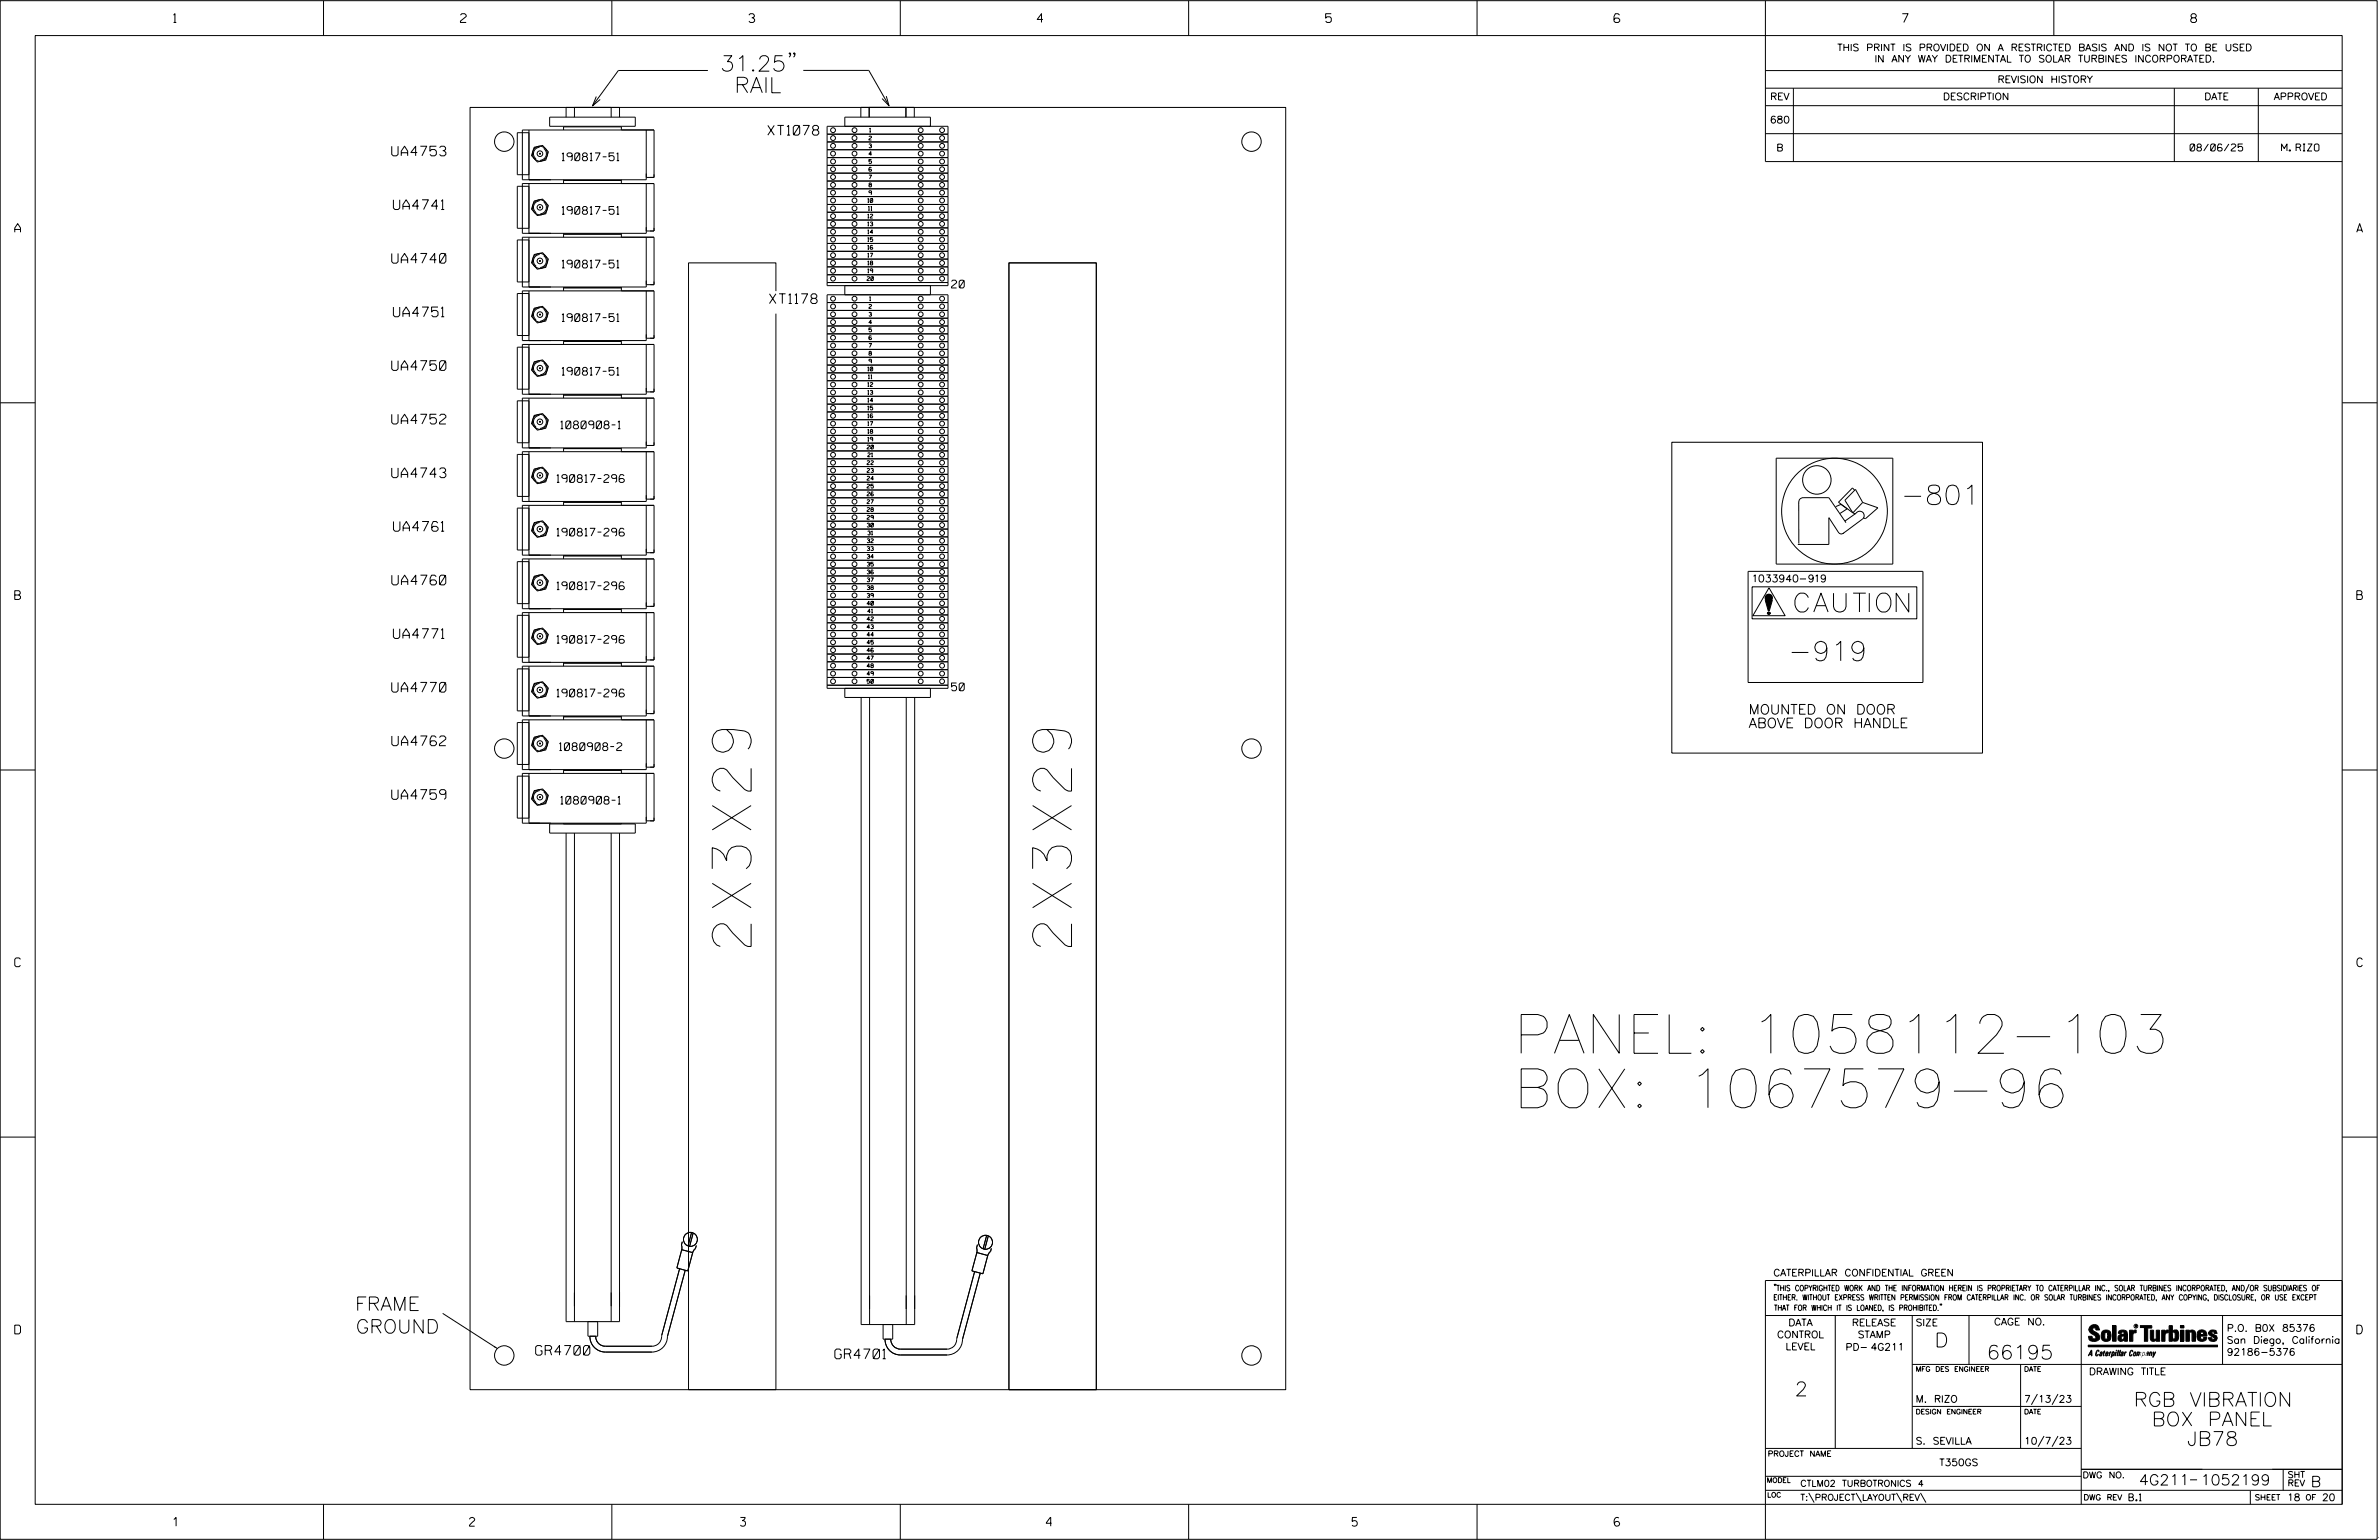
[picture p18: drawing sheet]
<svg xmlns="http://www.w3.org/2000/svg" width="864mm" height="559mm" viewBox="0 0 864 559" stroke-linecap="round" stroke-linejoin="round" font-family="sans-serif">
<defs><g id="words">
<g font-size="14.1">
<text x="272.7" y="343.4" transform="rotate(-90 272.7 343.4)">2X3X29</text>
<text x="389" y="343.4" transform="rotate(-90 389 343.4)">2X3X29</text>
<text x="549.5" y="382.2">PANEL: 1058112-103</text>
<text x="549.5" y="402">BOX: 1067579-96</text>
</g>
<g font-size="7">
<text x="690" y="183.1">-801</text>
<text x="649.1" y="239.8">-919</text>
</g>
<text font-size="6.8" x="651.6" y="222.1">CAUTION</text>
<g font-size="5.6">
<text x="261.4" y="25.8">31.25&quot;</text>
<text x="266.6" y="33.7">RAIL</text>
</g>
<g font-size="5.1">
<text x="702.3" y="488.8">D</text>
<text x="721.2" y="493.2">66195</text>
<text x="651.5" y="506.5">2</text>
<text x="774.6" y="510.3">RGB VIBRATION</text>
<text x="781.1" y="517.4">BOX PANEL</text>
<text x="793.9" y="524.5">JB78</text>
</g>
<g font-size="4.9">
<text x="128.9" y="475.5">FRAME</text>
<text x="129.2" y="483.8">GROUND</text>
</g>
<g font-size="3.8">
<text x="776.5" y="538.9">4G211</text>
<text x="798.8" y="538.9">1052199</text>
<text x="838.8" y="539.5">B</text>
</g>
<g font-size="3.5">
<text x="278.7" y="49">XT1078</text>
<text x="142.2" y="56.6">UA4753</text>
<text x="142.8" y="76">UA4741</text>
<text x="142.2" y="95.5">UA4740</text>
<text x="279.3" y="110.1">XT1178</text>
<text x="142.8" y="114.9">UA4751</text>
<text x="142.2" y="134.4">UA4750</text>
<text x="142.2" y="153.8">UA4752</text>
<text x="142.2" y="173.3">UA4743</text>
<text x="142.8" y="192.8">UA4761</text>
<text x="142.3" y="212.2">UA4760</text>
<text x="142.8" y="231.7">UA4771</text>
<text x="142.2" y="251.1">UA4770</text>
<text x="634.8" y="259.2">MOUNTED ON DOOR</text>
<text x="634.8" y="264.1">ABOVE DOOR HANDLE</text>
<text x="142.3" y="270.6">UA4762</text>
<text x="142.2" y="290">UA4759</text>
<text x="194.5" y="491.8">GR4700</text>
<text x="303.1" y="493">GR4701</text>
</g>
<g font-size="3.2">
<text x="63" y="8.2">1</text>
<text x="167.2" y="8.2">2</text>
<text x="271.8" y="8.2">3</text>
<text x="376.5" y="8.2">4</text>
<text x="481.2" y="8.2">5</text>
<text x="690.6" y="8.2">7</text>
<text x="795.3" y="8.2">8</text>
<text x="5.4" y="84.3">A</text>
<text x="855.5" y="84.3">A</text>
<text x="5.4" y="217.5">B</text>
<text x="855.6" y="217.5">B</text>
<text x="5.4" y="350.8">C</text>
<text x="855.6" y="350.8">C</text>
<text x="5.4" y="484">D</text>
<text x="855.6" y="484">D</text>
<text x="62.8" y="553.8">1</text>
<text x="170.4" y="553.8">2</text>
<text x="268.8" y="553.8">3</text>
<text x="379.8" y="553.8">4</text>
<text x="490.8" y="553.8">5</text>
<text x="585.9" y="553.8">6</text>
</g>
<g font-size="2.8">
<text x="204" y="58.3">190817-51</text>
<text x="204" y="77.8">190817-51</text>
<text x="204" y="97.2">190817-51</text>
<text x="345.4" y="104.5">20</text>
<text x="204" y="116.7">190817-51</text>
<text x="204" y="136.1">190817-51</text>
<text x="203.6" y="155.6">1080908-1</text>
<text x="202.2" y="175">190817-296</text>
<text x="202.2" y="194.5">190817-296</text>
<text x="202.2" y="214">190817-296</text>
<text x="202.2" y="233.4">190817-296</text>
<text x="345.4" y="250.6">50</text>
<text x="202.2" y="252.9">190817-296</text>
<text x="203.1" y="272.3">1080908-2</text>
<text x="203.6" y="291.8">1080908-1</text>
</g>
<text font-size="2.6" x="636.5" y="211.2">1033940-919</text>
<g font-size="2.5">
<text x="666.9" y="18.5">THIS PRINT IS PROVIDED ON A RESTRICTED BASIS AND IS NOT TO BE USED</text>
<text x="680.5" y="22.6">IN ANY WAY DETRIMENTAL TO SOLAR TURBINES INCORPORATED.</text>
<text x="725.1" y="30">REVISION HISTORY</text>
<text x="642.6" y="36.3">REV</text>
<text x="705.3" y="36.3">DESCRIPTION</text>
<text x="800.2" y="36.3">DATE</text>
<text x="825.4" y="36.3">APPROVED</text>
<text x="642.5" y="44.7">680</text>
<text x="644.8" y="54.8">B</text>
<text x="795" y="54.8">08/06/25</text>
<text x="828.2" y="54.8">M. RIZO</text>
<text x="643.8" y="463">CATERPILLAR CONFIDENTIAL GREEN</text>
<text x="645.1" y="485.5">CONTROL</text>
<text x="649.2" y="481.1">DATA</text>
<text x="672.3" y="481.1">RELEASE</text>
<text x="674.4" y="485.5">STAMP</text>
<text x="695.4" y="481.1">SIZE</text>
<text x="723.8" y="480.8">CAGE NO.</text>
<text x="808.4" y="483.1">P.O. B0X 85376</text>
<text x="648.2" y="489.8">LEVEL</text>
<text x="669.9" y="490">PD- 4G211</text>
<text x="808.4" y="487.5">San Diego, California</text>
<text x="808.4" y="491.8">92186-5376</text>
<text x="758.3" y="498.9">DRAWING TITLE</text>
<text x="695.4" y="508.9">M. RIZO</text>
<text x="734.8" y="508.9">7/13/23</text>
<text x="695.4" y="524.1">S. SEVILLA</text>
<text x="734.8" y="524.1">10/7/23</text>
<text x="704" y="531.9">T350GS</text>
<text x="772.8" y="544.6">B.1</text>
<text x="830.2" y="544.6">18</text>
<text x="842.9" y="544.6">20</text>
</g>
<g font-size="2.3">
<text x="653.5" y="539.4">CTLM02 TURBOTRONICS 4</text>
<text x="756" y="536.3">DWG NO.</text>
<text x="830.4" y="539.3">REV</text>
<text x="830.4" y="536.2">SHT</text>
<text x="653.5" y="544.5">T:\PROJECT\LAYOUT\REV\</text>
</g>
<g font-size="2">
<text x="643.8" y="468.4">&quot;THIS COPYRIGHTED WORK AND THE INFORMATION HEREIN IS PROPRIETARY TO CATERPILLAR INC., SOLAR TURBINES INCORPORATED, AND/OR SUBSIDIARIES OF</text>
<text x="643.8" y="471.8">EITHER. WITHOUT EXPRESS WRITTEN PERMISSION FROM CATERPILLAR INC. OR SOLAR TURBINES INCORPORATED, ANY COPYING, DISCLOSURE, OR USE EXCEPT</text>
<text x="644" y="475.6">THAT FOR WHICH IT IS LOANED, IS PROHIBITED.&quot;</text>
<text x="641.7" y="528.5">PROJECT NAME</text>
<text x="756.3" y="544.3">DWG REV</text>
<text x="818.5" y="544.3">SHEET</text>
<text x="836.9" y="544.3">OF</text>
</g>
<g font-size="1.8">
<text x="695.4" y="497.6">MFG DES ENGINEER</text>
<text x="734.8" y="497.6">DATE</text>
<text x="695.4" y="513.1">DESIGN ENGINEER</text>
<text x="734.8" y="513.1">DATE</text>
<text x="641.3" y="538">MODEL</text>
<text x="641.5" y="543.3">LOC</text>
</g>
<g font-size="1.4">
<text x="315.7" y="48">1</text>
<text x="315.4" y="50.8">2</text>
<text x="315.4" y="53.6">3</text>
<text x="315.4" y="56.5">4</text>
<text x="315.4" y="59.3">5</text>
<text x="315.4" y="62.1">6</text>
<text x="315.4" y="65">7</text>
<text x="315.4" y="67.8">8</text>
<text x="315.4" y="70.6">9</text>
<text x="315" y="73.5">10</text>
<text x="315.2" y="76.3">11</text>
<text x="315" y="79.1">12</text>
<text x="315" y="82">13</text>
<text x="315" y="84.8">14</text>
<text x="315" y="87.6">15</text>
<text x="315" y="90.5">16</text>
<text x="315" y="93.3">17</text>
<text x="314.7" y="101.8">20</text>
<text x="315" y="96.1">18</text>
<text x="315" y="99">19</text>
<text x="315.4" y="111.9">2</text>
<text x="315.7" y="109.1">1</text>
<text x="315.4" y="114.7">3</text>
<text x="315.4" y="117.6">4</text>
<text x="315.4" y="120.4">5</text>
<text x="315.4" y="123.2">6</text>
<text x="315.4" y="126.1">7</text>
<text x="315.4" y="128.9">8</text>
<text x="315.4" y="131.7">9</text>
<text x="315" y="134.6">10</text>
<text x="315.2" y="137.4">11</text>
<text x="315" y="140.2">12</text>
<text x="315" y="143.1">13</text>
<text x="315" y="145.9">14</text>
<text x="315" y="148.7">15</text>
<text x="315" y="151.6">16</text>
<text x="315" y="154.4">17</text>
<text x="315" y="157.2">18</text>
<text x="315" y="160.1">19</text>
<text x="314.7" y="162.9">20</text>
<text x="315" y="165.8">21</text>
<text x="314.7" y="168.6">22</text>
<text x="314.7" y="171.4">23</text>
<text x="314.7" y="174.3">24</text>
<text x="314.7" y="177.1">25</text>
<text x="314.7" y="179.9">26</text>
<text x="314.7" y="182.8">27</text>
<text x="314.7" y="185.6">28</text>
<text x="314.7" y="188.4">29</text>
<text x="314.8" y="191.3">30</text>
<text x="314.8" y="196.9">32</text>
<text x="315" y="194.1">31</text>
<text x="314.8" y="199.8">33</text>
<text x="314.8" y="202.6">34</text>
<text x="314.8" y="205.4">35</text>
<text x="314.8" y="208.3">36</text>
<text x="314.8" y="211.1">37</text>
<text x="314.8" y="213.9">38</text>
<text x="314.7" y="219.6">40</text>
<text x="314.8" y="216.8">39</text>
<text x="314.7" y="225.3">42</text>
<text x="315" y="222.4">41</text>
<text x="314.7" y="228.1">43</text>
<text x="314.7" y="230.9">44</text>
<text x="314.7" y="233.8">45</text>
<text x="314.7" y="236.6">46</text>
<text x="314.7" y="239.4">47</text>
<text x="314.7" y="242.3">48</text>
<text x="314.7" y="245.1">49</text>
<text x="314.7" y="247.9">50</text>
</g>
<text font-size=".9" x="775.1" y="481.7">R</text>
</g></defs>
<g fill="none" stroke="#000" stroke-width=".36">
<path d="M.1 .2h862.8v558.4h-862.8zM12.8 12.9h837.4v533h-837.4zM117.4 .2v12.7M222.1 .2v12.7M287 19.4l-.3 .3-.2-.3 .2-.2 .3 .2v.6l-.5 .7M288.6 19.4l-.3 .3-.3-.3 .3-.2a1.03 1.03 0 0 1-.3 1.5M326.8 .2v12.7M431.5 .2v12.7M536.2 .2v12.7M587.9 5.5l-.5-.5h-1l-.5 1v1.7l.5 .4h1l.6-.4v-.6l-.6-.5h-1l-.5 .5M640.9 .2v58.4h209.3M745.6 .2v12.7"/>
<path d="M170.6 39h296.1v465.3h-296.1zM216.5 35l-1.4 3.4 2.8-2.3M257 25.6h-32.5l-9.4 12.8M291.6 25.5h23.8l7.3 12.9M312.5 39h19.4v3.5M312.5 39h19.4M312.5 39v3.5M321.7 34.9l1 3.5-2.5-2.6M328.9 39v3.5v-3.5h-13.4v3.5M640.9 25.6h209.3M640.9 32h209.3M640.9 38.3h209.3"/>
<path d="M651 32v26.6M789.3 32v26.6M819.8 32v26.6M192 48.2h-4.2v15.2h4.2M192 47.2v18M193.9 53.4l3.1-.6 2.1 2.3-1 3-3 .7-2.2-2.4zM195.8 53.1v.3a2.34 2.34 0 0 0-2.1 1.7 2.34 2.34 0 0 0 .9 2.5l-.3 .4M195.9 55.6h.2v.3h-.2zM197.7 53.6l-.3 .3a2.36 2.36 0 0 1 .9 2.5 2.36 2.36 0 0 1-2.1 1.7l.1 .4M199.5 42.5h31.1v3.3h-31.1zM205.5 42.5v-3.5h19.4v3.5M208.5 42.5v-3.5h13.4v3.5"/>
<path d="M225.6 47.2v-1.2h-21v1.2M234.6 47.2v18h-45v-18h47.8v17.2h-2.8M300.2 45.8h43.9v57.8h-43.9zM300.2 48.7h43.9M300.2 51.5h43.9M300.2 54.3h43.9M300.2 57.2h43.9M337.7 45.8v-3.3h-31v3.3M640.9 48.5h209.3M192 67.6h-4.2v15.2h4.2M192 66.6v18.1M193.9 72.9l3.1-.7 2.1 2.4-1 3-3 .6-2.2-2.3z"/>
<path d="M195.8 72.5v.4a2.36 2.36 0 0 0-2.1 1.7 2.36 2.36 0 0 0 .9 2.5l-.3 .3M195.9 75.1h.2v.3h-.2zM197.7 73.1l-.3 .2a2.36 2.36 0 0 1 .9 2.6 2.36 2.36 0 0 1-2.1 1.7l.1 .3M204.6 65.2v1.4M204.6 65.5h21M225.6 65.2v1.4M234.6 66.6v18.1h-45v-18.1h47.8v17.2h-2.8M300.2 60h43.9M300.2 62.8h43.9M300.2 65.7h43.9M300.2 68.5h43.9M300.2 71.3h43.9"/>
<path d="M300.2 74.2h43.9M300.2 77h43.9M300.2 79.8h43.9M192 87.1h-4.2v15.2h4.2M192 86.1v18M193.9 92.4l3.1-.7 2.1 2.3-1 3-3 .7-2.2-2.3zM195.8 92v.4a2.34 2.34 0 0 0-2.1 1.6 2.34 2.34 0 0 0 .9 2.6l-.3 .3M195.9 94.6h.2v.2h-.2zM197.7 92.5l-.3 .3a2.36 2.36 0 0 1 .9 2.5 2.36 2.36 0 0 1-2.1 1.7l.1 .4M204.6 84.7v1.4M204.6 84.9h21M225.6 84.7v1.4"/>
<path d="M234.6 86.1v18h-45v-18h47.8v17.2h-2.8M300.2 82.7h43.9M300.2 85.5h43.9M300.2 88.3h43.9M300.2 91.2h43.9M300.2 94h43.9M300.2 96.8h43.9M300.2 99.7h43.9M366.3 95.4h31.7v408.9h-31.7zM192 106.5h-4.2v15.2h4.2M192 105.6v18M193.9 111.8l3.1-.6 2.1 2.3-1 3-3 .7-2.2-2.4z"/>
<path d="M195.8 111.4v.4a2.36 2.36 0 0 0-2 1.7 2.36 2.36 0 0 0 .8 2.5l-.3 .3M195.9 114h.2v.3h-.2zM197.7 112l-.3 .3a2.36 2.36 0 0 1 .9 2.5 2.36 2.36 0 0 1-2.1 1.7l.1 .4M204.6 104.4h21M204.6 104.1v1.5M225.6 104.1v1.5M234.6 105.6v18h-45v-18h47.8v17.1h-2.8M281.7 105.6v-10.2h-31.8v408.9h31.8v-390.5M300.2 107h43.9v142.8h-43.9zM300.2 109.8h43.9M300.2 112.6h43.9M300.2 115.5h43.9"/>
<path d="M300.2 118.3h43.9M300.2 102.5h43.9M306.7 103.6v3.4M337.7 103.6v3.4M192 126h-4.2v15.2h4.2M192 125v18.1M193.9 131.3l3.1-.7 2.1 2.4-1 2.9-3 .7-2.2-2.3zM195.8 130.9v.4a2.34 2.34 0 0 0-2.1 1.7 2.34 2.34 0 0 0 .9 2.5l-.3 .3M195.9 133.5h.2v.2h-.2zM197.7 131.4l-.3 .3a2.36 2.36 0 0 1 .9 2.6 2.36 2.36 0 0 1-2.1 1.7l.1 .3M204.6 123.6v1.4M204.6 123.9h21"/>
<path d="M225.6 123.6v1.4M234.6 125v18.1h-45v-18.1h47.8v17.2h-2.8M300.2 121.1h43.9M300.2 124h43.9M300.2 126.8h43.9M300.2 129.6h43.9M300.2 132.5h43.9M300.2 135.3h43.9M300.2 138.1h43.9M.1 146.2h12.7M192 145.5h-4.2v15.2h4.2M192 144.5v18"/>
<path d="M193.9 150.7l3.1-.6 2.1 2.3-1 3-3 .7-2.2-2.4zM195.8 150.4v.3a2.36 2.36 0 0 0-2 1.7 2.36 2.36 0 0 0 .8 2.5l-.3 .3M195.9 152.9h.2v.3h-.2zM197.7 150.9l-.3 .3a2.36 2.36 0 0 1 .9 2.5 2.36 2.36 0 0 1-2.1 1.7l.1 .4M204.6 143.1v1.4M204.6 143.3h21M225.6 143.1v1.4M234.6 144.5v18h-45v-18h47.8v17.1h-2.8M300.2 141h43.9M300.2 143.8h43.9M300.2 146.6h43.9M300.2 149.5h43.9"/>
<path d="M300.2 152.3h43.9M300.2 155.1h43.9M300.2 158h43.9M850.2 146.2h12.7M192 164.9h-4.2v15.2h4.2M192 163.9v18.1M193.9 170.2l3.1-.7 2.1 2.4-1 2.9-3 .7-2.2-2.3zM195.8 169.8v.4a2.36 2.36 0 0 0-2.1 1.7 2.36 2.36 0 0 0 .9 2.5l-.3 .3M195.9 172.4h.2v.3h-.2zM197.7 170.4l-.3 .2a2.36 2.36 0 0 1 .9 2.6 2.36 2.36 0 0 1-2.1 1.7l.1 .3M204.6 162.5v1.4M204.6 162.8h21"/>
<path d="M225.6 162.5v1.4M234.6 163.9v18.1h-45v-18.1h47.8v17.2h-2.8M300.2 160.8h43.9M300.2 163.6h43.9M300.2 166.5h43.9M300.2 169.3h43.9M300.2 172.1h43.9M300.2 175h43.9M300.2 177.8h43.9M606.9 160.5h112.8v112.8h-112.8zM644.8 166.3h42.3v38.4h-42.3zM673.2 177.9l-.7-.8-5.1 5.1 5.2 3.9"/>
<path d="M192 184.4h-4.2v15.2h4.2M192 183.4v18M193.9 189.7l3.1-.7 2.1 2.3-1 3-3 .7-2.2-2.4zM195.8 189.3v.3a2.36 2.36 0 0 0-2 1.7 2.36 2.36 0 0 0 .8 2.6l-.3 .2M195.9 191.8h.2v.3h-.2zM197.7 189.8l-.3 .3a2.34 2.34 0 0 1 .9 2.5 2.34 2.34 0 0 1-2.1 1.7l.1 .4M204.6 182v1.4M204.6 182.2h21M225.6 182v1.4M234.6 183.4v18h-45v-18h47.8v17.2h-2.8M300.2 180.6h43.9M300.2 183.5h43.9"/>
<path d="M300.2 186.3h43.9M300.2 189.1h43.9M300.2 192h43.9M300.2 194.8h43.9M300.2 197.6h43.9M653 182.5v14.7M654.6 180.6h9.3l6.2 9.1M654.7 180.6a1.63 1.63 0 0 0-1.7 2M666.4 183.8l1.9-.8 2.2 1.6-2.6 1.7M669.3 193.4a1.26 1.26 0 0 1-2.1-.5l-3.3-5.1v9.8h-11.3M672.6 186.1l.9 .4M676.1 188.4a1.61 1.61 0 0 0 .1-2.5 1.61 1.61 0 0 0-2.4 .3l-4.1 2.9"/>
<path d="M676.1 188.3l-7.1 5.3M676.2 182.3l5.5 2-4.5 3.9M676.2 182.3l-2.6-4.7-3.9 3.9 2.9 4.6M676.2 182.3l-3.6 3.8M676.5 188l.7 .2M192 203.8h-4.2v15.2h4.2M192 202.8v18.1M193.9 209.1l3.1-.7 2.1 2.4-1 2.9-3 .7-2.2-2.3zM195.8 208.7v.4a2.36 2.36 0 0 0-2.1 1.7 2.36 2.36 0 0 0 .9 2.5l-.3 .3M195.9 211.3h.2v.3h-.2zM197.7 209.3l-.3 .2a2.36 2.36 0 0 1 .9 2.6 2.36 2.36 0 0 1-2.1 1.7l.1 .3M204.6 201.4v1.4"/>
<path d="M204.6 201.7h21M225.6 201.4v1.4M234.6 202.8v18.1h-45v-18.1h47.8v17.2h-2.8M300.2 200.5h43.9M300.2 203.3h43.9M300.2 206.1h43.9M300.2 209h43.9M300.2 211.8h43.9M300.2 214.6h43.9M300.2 217.5h43.9M634.6 207.3h63.4v40.3h-63.4zM636 212.9h59.8v11.6h-59.8z"/>
<path d="M640.8 217.7l1.1 4h.4l1.1-4M642.2 213.3l5.8 10.1h-11.7zM643.1 217.2l-1.9 1.2M192 223.3h-4.2v15.2h4.2M192 222.3v18M193.9 228.6l3.1-.7 2.1 2.3-1 3-3 .7-2.2-2.3zM195.8 228.2v.3a2.36 2.36 0 0 0-2 1.7 2.36 2.36 0 0 0 .8 2.6l-.3 .2M195.9 230.7h.2v.3h-.2zM197.7 228.7l-.3 .3a2.34 2.34 0 0 1 .9 2.5 2.34 2.34 0 0 1-2.1 1.7l.1 .4M204.6 220.9v1.4M204.6 221.2h21M225.6 220.9v1.4"/>
<path d="M234.6 222.3v18h-45v-18h47.8v17.2h-2.8M300.2 220.3h43.9M300.2 223.1h43.9M300.2 226h43.9M300.2 228.8h43.9M300.2 231.6h43.9M300.2 234.5h43.9M300.2 237.3h43.9M641.6 222.4v.1M641.7 222.3l.1 .2M641.7 222.6l.2 .1M641.8 222.3l.1 .1"/>
<path d="M641.8 222.2h.1M641.8 222.4l.3 .4M641.9 222.2l-.3 .3 .1 .1M641.9 222.2l.2 .1M642 222.3l.1 .2M642 222.5l.2 .1M642.1 222.7l.1 .1M642.2 222.4l.1 .1M642.2 222.8v.1M642.2 222.1l-.6 .6M642.2 222.3l-.1-.1-.5 .4M642.2 222.6l.2 .1"/>
<path d="M642.3 222.3l.1 .1M642.3 222.2l-.6 .6M642.3 222.4l.2 .2M642.4 222.2h.1M642.4 222.2l-.6 .6M642.4 222.6l.1 .1M642.4 222.3l-.6 .4M642.5 222.3l.1 .2M642.5 222.3l-.6 .6M642.5 222.5l.1 .1M642.6 222.4l-.6 .4M642.6 222.6l-.3 .1"/>
<path d="M642.6 222.5l-.4 .4M192 242.7h-4.2v15.3h4.2M192 241.7v18.1M193.9 248l3.1-.6 2.1 2.3-1 3-3 .6-2.2-2.3zM195.8 247.6v.4a2.36 2.36 0 0 0-2.1 1.7 2.36 2.36 0 0 0 .9 2.5l-.3 .3M195.9 250.2h.2v.3h-.2zM197.7 248.2l-.3 .3a2.36 2.36 0 0 1 .9 2.5 2.36 2.36 0 0 1-2.1 1.7l.1 .3M204.6 240.3v1.4M204.6 259.8v1.4M204.6 240.6h21M225.6 240.3v1.4M225.6 259.8v1.4"/>
<path d="M234.6 241.7v18.1h-45v-18.1h47.8v17.2h-2.8M300.2 248.6h43.9M300.2 245.8h43.9M300.2 240.1h43.9M300.2 243h43.9M312.6 253.1v227.5h19.4v-227.5M315.7 253.1v227.5M329 253.1v227.5M337.7 249.8v3.3h-31v-3.3M.1 279.4h12.7M192 262.2h-4.2v15.2h4.2M192 261.2v18.1"/>
<path d="M193.9 267.5l3.1-.7 2.1 2.3-1 3-3 .7-2.2-2.3zM195.8 267.1v.3a2.36 2.36 0 0 0-2 1.7 2.36 2.36 0 0 0 .8 2.6l-.3 .3M195.9 269.7h.2v.2h-.2zM197.7 267.6l-.3 .3a2.34 2.34 0 0 1 .9 2.5 2.34 2.34 0 0 1-2.1 1.7l.1 .4M204.6 279.3v1.3M204.6 279.5h21M204.6 260.1h21M225.6 279.3v1.3M234.6 261.2v18.1h-45v-18.1h47.8v17.2h-2.8M850.2 279.4h12.7M192 281.6h-4.2v15.3h4.2M192 280.6v18.1"/>
<path d="M193.9 286.9l3.1-.6 2.1 2.3-1 3-3 .6-2.2-2.3zM195.8 286.6v.3a2.36 2.36 0 0 0-2.1 1.7 2.36 2.36 0 0 0 .9 2.5l-.3 .3M195.9 289.1h.2v.3h-.2zM197.7 287.1l-.3 .3a2.36 2.36 0 0 1 .9 2.5 2.36 2.36 0 0 1-2.1 1.7l.1 .4M199.5 299h31.1v3.3h-31.1zM204.6 298.7v.3M225.6 298.7v.3M234.6 280.6v18.1h-45v-18.1h47.8v17.3h-2.8M205.5 302.3v177.3h19.4v-177.3M208.5 302.3v177.3M221.9 302.3v177.3M.1 412.6h12.7"/>
<path d="M850.2 412.6h12.7M247.5 453.5l4 1-1.8 6.7-4-1.1zM247.7 450.6l-.3 1.2v1.9M251 447.3l-1.2 4.8M251.6 447.4l-1.3 4.9M252.8 451.9l-.4 1.2-.5 .5-.5 1.2M354.6 454.5l4 1.1-1.8 6.6-4-1zM354.8 451.6l-.3 1.2v2M358.2 448.3l-1.3 4.8M358.8 448.5l-1.3 4.8M359.9 453l-.3 1.1-.6 .6-.5 1.1M160.7 476.6l19.9 12.7"/>
<path d="M213.4 479.6v5.3h3.6v-5.3M246.7 460.4l-6.5 24a3.7 3.7 0 0 1-3.6 4.1h-16.8a3.5 3.5 0 0 1-3.5-3.6M248.7 460.9l-6.4 24.1a5.7 5.7 0 0 1-5.7 5.6h-16.8a5.7 5.7 0 0 1-5.7-5.7M353.8 461.4l-6.4 24.1a3.7 3.7 0 0 1-3.6 4h-16.9a3.6 3.6 0 0 1-3.5-3.6M355.8 462l-6.4 24a5.6 5.6 0 0 1-5.6 5.7h-16.9a5.6 5.6 0 0 1-5.6-5.8M640.9 477.3h209.3M644.2 466.1l-.1 .4M644.7 466.1l-.2 .4M666.2 477.3v48.3M694.2 477.3v48.3M704.4 473.3l-.1 .4M704.8 473.3l-.1 .4"/>
<path d="M714.8 477.3v17.8M755.5 477.3v68.6M806.8 477.3v17.8M816.5 466l-1.4 3.1M850.2 464.6h-209.3v94M850.2 464.8v81.1M320.6 480.6v5.3h3.5v-5.3M694.2 495.1h156M733.5 495.1v30.5M758.6 481.4a2.02 2.02 0 0 1 3.1-.1l.5 1.3h-1.3l-.2-.6-.4-.2-.6 .1-.1 .4 .4 .7a2.46 2.46 0 0 1 2.2 2.9 2.83 2.83 0 0 1-3.8 .3l-.3-1.3h1.3l.2 .7 .6 .3 .5-.2 .2-.5-.4-.6-1.9-1.2-.4-.9zM759.2 491.3h-.7l.7-1.2v1.9h.2l-.1-2.1-1.3 2.1 .5-.5h.7M761.3 490l.3-.2 .4 .3-.1 .3-.3-.4-.4 .3-.3 1.6h.4l.4-.5-.3 .6-.4 .1-.3-.4z"/>
<path d="M762.6 490.6l.5-.1-.1 1.4h-.9a.74 .74 0 0 1 .9-.8l-.3 .7-.5 .1 .2-.5 .6-.2v-.5l-.7 .2zM763 483.2a2.17 2.17 0 0 1 3.1 0l.3 1.4-.3 1.5a2.17 2.17 0 0 1-3.1 0l-.3-1.5zM763.6 490.5l.4-.4 .2 .6h-.3l-.3 .9 .2 .4-.3-.1zM764.1 483.7l.5-.4 .4 .3v2.2l-.4 .2-.5-.2zM764.6 491.1l.6 .2v-.7l-.4-.1-.4 .6-.1 .8h.6M764.6 491.1l-.1 .8h.4M764.6 482.6v.8M764.8 490.7l.4 .1v.3h-.6zM765 491.5l-.1 .4zM766 490.5l-.5 1.5zM766 490.8l.4-.3-.4 .4M766.9 481h1.3v5.7h-1.3z"/>
<path d="M767 490.8l.5 .1-.3 .8-.4 .2zM767.3 490.5h-.5l-.5 2M767.3 490.5a.8 .8 0 0 1 .2 1 .8 .8 0 0 1-.9 .4l-.1 .6M767.3 490.5l-.1 .2M768.1 490.5l-.4 1.5zM768.2 489.9h.3l-.1 .2h-.2zM769 489.9l-.5 2.1zM769.7 489.9l-.6 2.1zM770.1 491.4l.5-.3-.5 .8zM770.4 491.9h.1M770.6 491.1l.1-.4-.7 .2 .1-.3 .6-.1 .2 .3-.5 1.1M770.6 491.1a.74 .74 0 0 0-.8 .8h.6"/>
<path d="M771 484.8h-.7l-.3 .6 .4 .7 .5-.3 .1-2.4h-.8l-.1 .4h-1.2a1.71 1.71 0 0 1 1.8-1.3 1.71 1.71 0 0 1 1.6 1.4v2.8h-1.1l-.1-.6M771 484.2l-1.5 .1a1.41 1.41 0 0 0 0 2.4l.5 .1 1.1-.7M771.2 486.1h-.1M771.4 490.5l.1 .3 .4-.3-.9 1.5zM771.5 490.8h.1M773 482.7h1.2v.5l.5-.5 .7-.1v1h-.6l-.5 .4-.1 2.7h-1.2zM773.3 490.3l.6-.4 .4 .2-.1 .4-.3-.4a1.28 1.28 0 0 0-.5 1.8l.6-.4-.1 .4-.8 .1zM774.7 490.8l.5-.3a.88 .88 0 0 1 .2 .9 .88 .88 0 0 1-.7 .7l-.2-.2zM774.8 490.9h.5l-.3 1h-.3l-.2-.2zM775.2 490.5l-.1 .2M776.8 481h4.3v.9h-1.5v4.8h-1.3M776.8 490.6l-.8 .2v-.3l-.4 1.5 .8-1.3v1.3l.3-1.2"/>
<path d="M779.3 491.1h.4M779.6 490.5h.3l-.3 1.4M779.6 490.7h.2l-.1 .4M779.7 491.1l-.1 .4M779.7 491.1l-.4 .2M780.1 492l.4-1.5 .1 .3 .3-.3 .3 .2-.3 1.3v-1.3l-.7 1.3M780.6 482.7h1.2v2.7l.1 .4 .4 .3 .4-.7v-2.7h1.2l.1 4h-1.3v-.5l-1.1 .6-.7-.3-.3-.7zM781.6 492.5l1-2-.8 1.3-.2-1.3-.2 2M784.7 482.7h1.2v.5l.5-.5 .7-.1v1h-.5l-.6 .4-.1 2.7h-1.2zM787.4 481h1.2v2a1.4 1.4 0 0 1 2.2 .2l.1 1.4-.4 1.9-1.5 .1-.4-.5v-1l.5 .9 .5-.3v-2.1l-.5-.4-.5 .7v2.8h-1.2zM791.5 482.7h1.3v4h-1.3zM791.5 481h1.3v.9h-1.3z"/>
<path d="M793.5 482.7h1.3v.4l.7-.5 1.1 .2 .4 .6v3.3h-1.3l-.2-3.4-.7 .2v3.2h-1.3zM794.8 483.1h.1M797.7 483.2a1.92 1.92 0 0 1 2.4-.5 1.92 1.92 0 0 1 1 2.1h-2.3v.8l.6 .5 .5-.3v-.5h1.2a1.83 1.83 0 0 1-2.1 1.4 1.83 1.83 0 0 1-1.5-2.1zM798.8 484.2v.6M799.1 483.4h.6l.2 .8h-1.1zM804.6 482.9a1.84 1.84 0 0 0-2.9 .8 3.3 3.3 0 0 0 2.2 1.9l-.5 .5-.4-.3-.1-.4h-1.2l.1 .6a1.92 1.92 0 0 0 2.9 .4M804.9 483.8h-1.2l-.2-.6-.5 .1-.1 .3 .1 .3 1.8 .9M805.1 488.1h-47.1v.6h47.1M694.2 510.3h61.3M739.6 505.8l-2.2 3.9M747.1 505.8l-2.2 3.9M640.9 525.6h114.6"/>
<path d="M640.9 535.7h114.6M742 521.1l-2.2 3.8M747.1 521.1l-2.2 3.8M755.5 533.2h94.7M795 537h2.6M828.8 533.2v7.6M117.4 545.9v12.7M222.1 545.9v12.7M326.8 545.9v12.7M431.5 545.9v12.7M536.2 545.9v12.7M640.9 540.8h209.3"/>
<path d="M656.6 541.7l2 3.5M673.8 541.7l1.9 3.5M688.4 541.7l2 3.5M697.2 541.7l1.9 3.5M816.9 541v4.9M863.5 557.9h.1"/>
<circle cx="183" cy="51.4" r="3.5"/>
<circle cx="196" cy="55.8" r="2.72"/>
<circle cx="196" cy="55.8" r="1.02"/>
<circle cx="302.4" cy="52.9" r=".88"/>
<circle cx="302.4" cy="47.2" r=".88"/>
<circle cx="302.4" cy="55.7" r=".88"/>
<circle cx="302.4" cy="50.1" r=".88"/>
<circle cx="302.4" cy="58.6" r=".88"/>
<circle cx="310.2" cy="52.9" r=".88"/>
<circle cx="310.2" cy="55.7" r=".88"/>
<circle cx="310.2" cy="47.2" r=".88"/>
<circle cx="310.2" cy="50.1" r=".88"/>
<circle cx="310.2" cy="58.6" r=".88"/>
<circle cx="334.2" cy="52.9" r=".88"/>
<circle cx="334.2" cy="55.7" r=".88"/>
<circle cx="334.2" cy="47.2" r=".88"/>
<circle cx="334.2" cy="50.1" r=".88"/>
<circle cx="334.2" cy="58.6" r=".88"/>
<circle cx="342" cy="52.9" r=".88"/>
<circle cx="342" cy="47.2" r=".88"/>
<circle cx="342" cy="55.7" r=".88"/>
<circle cx="342" cy="58.6" r=".88"/>
<circle cx="342" cy="50.1" r=".88"/>
<circle cx="454.3" cy="51.4" r="3.5"/>
<circle cx="196" cy="75.2" r="2.72"/>
<circle cx="196" cy="75.2" r="1.02"/>
<circle cx="302.4" cy="78.4" r=".88"/>
<circle cx="302.4" cy="61.4" r=".88"/>
<circle cx="302.4" cy="69.9" r=".88"/>
<circle cx="302.4" cy="64.2" r=".88"/>
<circle cx="302.4" cy="72.7" r=".88"/>
<circle cx="302.4" cy="67.1" r=".88"/>
<circle cx="302.4" cy="75.6" r=".88"/>
<circle cx="310.2" cy="78.4" r=".88"/>
<circle cx="310.2" cy="69.9" r=".88"/>
<circle cx="310.2" cy="61.4" r=".88"/>
<circle cx="310.2" cy="72.7" r=".88"/>
<circle cx="310.2" cy="64.2" r=".88"/>
<circle cx="310.2" cy="75.6" r=".88"/>
<circle cx="310.2" cy="67.1" r=".88"/>
<circle cx="334.2" cy="61.4" r=".88"/>
<circle cx="334.2" cy="78.4" r=".88"/>
<circle cx="334.2" cy="69.9" r=".88"/>
<circle cx="334.2" cy="72.7" r=".88"/>
<circle cx="334.2" cy="64.2" r=".88"/>
<circle cx="334.2" cy="67.1" r=".88"/>
<circle cx="334.2" cy="75.6" r=".88"/>
<circle cx="342" cy="78.4" r=".88"/>
<circle cx="342" cy="69.9" r=".88"/>
<circle cx="342" cy="61.4" r=".88"/>
<circle cx="342" cy="72.7" r=".88"/>
<circle cx="342" cy="64.2" r=".88"/>
<circle cx="342" cy="67.1" r=".88"/>
<circle cx="342" cy="75.6" r=".88"/>
<circle cx="196" cy="94.7" r="2.72"/>
<circle cx="196" cy="94.7" r="1.02"/>
<circle cx="302.4" cy="86.9" r=".88"/>
<circle cx="302.4" cy="95.4" r=".88"/>
<circle cx="302.4" cy="98.3" r=".88"/>
<circle cx="302.4" cy="89.8" r=".88"/>
<circle cx="302.4" cy="81.2" r=".88"/>
<circle cx="302.4" cy="92.6" r=".88"/>
<circle cx="302.4" cy="84.1" r=".88"/>
<circle cx="310.2" cy="86.9" r=".88"/>
<circle cx="310.2" cy="95.4" r=".88"/>
<circle cx="310.2" cy="81.2" r=".88"/>
<circle cx="310.2" cy="98.3" r=".88"/>
<circle cx="310.2" cy="89.8" r=".88"/>
<circle cx="310.2" cy="84.1" r=".88"/>
<circle cx="310.2" cy="92.6" r=".88"/>
<circle cx="334.2" cy="86.9" r=".88"/>
<circle cx="334.2" cy="95.4" r=".88"/>
<circle cx="334.2" cy="89.8" r=".88"/>
<circle cx="334.2" cy="81.2" r=".88"/>
<circle cx="334.2" cy="98.3" r=".88"/>
<circle cx="334.2" cy="84.1" r=".88"/>
<circle cx="334.2" cy="92.6" r=".88"/>
<circle cx="342" cy="86.9" r=".88"/>
<circle cx="342" cy="95.4" r=".88"/>
<circle cx="342" cy="89.8" r=".88"/>
<circle cx="342" cy="98.3" r=".88"/>
<circle cx="342" cy="81.2" r=".88"/>
<circle cx="342" cy="84.1" r=".88"/>
<circle cx="342" cy="92.6" r=".88"/>
<circle cx="196" cy="114.2" r="2.72"/>
<circle cx="196" cy="114.2" r="1.02"/>
<circle cx="302.4" cy="108.4" r=".88"/>
<circle cx="302.4" cy="119.7" r=".88"/>
<circle cx="302.4" cy="111.2" r=".88"/>
<circle cx="302.4" cy="116.9" r=".88"/>
<circle cx="302.4" cy="101.1" r=".88"/>
<circle cx="302.4" cy="114" r=".88"/>
<circle cx="310.2" cy="116.9" r=".88"/>
<circle cx="310.2" cy="111.2" r=".88"/>
<circle cx="310.2" cy="119.7" r=".88"/>
<circle cx="310.2" cy="108.4" r=".88"/>
<circle cx="310.2" cy="101.1" r=".88"/>
<circle cx="310.2" cy="114" r=".88"/>
<circle cx="334.2" cy="108.4" r=".88"/>
<circle cx="334.2" cy="119.7" r=".88"/>
<circle cx="334.2" cy="111.2" r=".88"/>
<circle cx="334.2" cy="116.9" r=".88"/>
<circle cx="334.2" cy="101.1" r=".88"/>
<circle cx="334.2" cy="114" r=".88"/>
<circle cx="342" cy="111.2" r=".88"/>
<circle cx="342" cy="119.7" r=".88"/>
<circle cx="342" cy="108.4" r=".88"/>
<circle cx="342" cy="116.9" r=".88"/>
<circle cx="342" cy="101.1" r=".88"/>
<circle cx="342" cy="114" r=".88"/>
<circle cx="196" cy="133.6" r="2.72"/>
<circle cx="196" cy="133.6" r="1.02"/>
<circle cx="302.4" cy="136.7" r=".88"/>
<circle cx="302.4" cy="125.4" r=".88"/>
<circle cx="302.4" cy="128.2" r=".88"/>
<circle cx="302.4" cy="133.9" r=".88"/>
<circle cx="302.4" cy="131" r=".88"/>
<circle cx="302.4" cy="122.5" r=".88"/>
<circle cx="302.4" cy="139.5" r=".88"/>
<circle cx="310.2" cy="136.7" r=".88"/>
<circle cx="310.2" cy="133.9" r=".88"/>
<circle cx="310.2" cy="125.4" r=".88"/>
<circle cx="310.2" cy="128.2" r=".88"/>
<circle cx="310.2" cy="122.5" r=".88"/>
<circle cx="310.2" cy="139.5" r=".88"/>
<circle cx="310.2" cy="131" r=".88"/>
<circle cx="334.2" cy="136.7" r=".88"/>
<circle cx="334.2" cy="125.4" r=".88"/>
<circle cx="334.2" cy="128.2" r=".88"/>
<circle cx="334.2" cy="133.9" r=".88"/>
<circle cx="334.2" cy="131" r=".88"/>
<circle cx="334.2" cy="139.5" r=".88"/>
<circle cx="334.2" cy="122.5" r=".88"/>
<circle cx="342" cy="133.9" r=".88"/>
<circle cx="342" cy="125.4" r=".88"/>
<circle cx="342" cy="128.2" r=".88"/>
<circle cx="342" cy="136.7" r=".88"/>
<circle cx="342" cy="122.5" r=".88"/>
<circle cx="342" cy="139.5" r=".88"/>
<circle cx="342" cy="131" r=".88"/>
<circle cx="196" cy="153.1" r="2.72"/>
<circle cx="196" cy="153.1" r="1.02"/>
<circle cx="302.4" cy="159.4" r=".88"/>
<circle cx="302.4" cy="145.2" r=".88"/>
<circle cx="302.4" cy="153.7" r=".88"/>
<circle cx="302.4" cy="150.9" r=".88"/>
<circle cx="302.4" cy="142.4" r=".88"/>
<circle cx="302.4" cy="156.5" r=".88"/>
<circle cx="302.4" cy="148" r=".88"/>
<circle cx="310.2" cy="159.4" r=".88"/>
<circle cx="310.2" cy="145.2" r=".88"/>
<circle cx="310.2" cy="153.7" r=".88"/>
<circle cx="310.2" cy="142.4" r=".88"/>
<circle cx="310.2" cy="150.9" r=".88"/>
<circle cx="310.2" cy="156.5" r=".88"/>
<circle cx="310.2" cy="148" r=".88"/>
<circle cx="334.2" cy="153.7" r=".88"/>
<circle cx="334.2" cy="159.4" r=".88"/>
<circle cx="334.2" cy="142.4" r=".88"/>
<circle cx="334.2" cy="150.9" r=".88"/>
<circle cx="334.2" cy="145.2" r=".88"/>
<circle cx="334.2" cy="148" r=".88"/>
<circle cx="334.2" cy="156.5" r=".88"/>
<circle cx="342" cy="153.7" r=".88"/>
<circle cx="342" cy="145.2" r=".88"/>
<circle cx="342" cy="159.4" r=".88"/>
<circle cx="342" cy="142.4" r=".88"/>
<circle cx="342" cy="150.9" r=".88"/>
<circle cx="342" cy="156.5" r=".88"/>
<circle cx="342" cy="148" r=".88"/>
<circle cx="196" cy="172.5" r="2.72"/>
<circle cx="196" cy="172.5" r="1.02"/>
<circle cx="302.4" cy="170.7" r=".88"/>
<circle cx="302.4" cy="179.2" r=".88"/>
<circle cx="302.4" cy="162.2" r=".88"/>
<circle cx="302.4" cy="167.9" r=".88"/>
<circle cx="302.4" cy="176.4" r=".88"/>
<circle cx="302.4" cy="173.5" r=".88"/>
<circle cx="302.4" cy="165" r=".88"/>
<circle cx="310.2" cy="167.9" r=".88"/>
<circle cx="310.2" cy="162.2" r=".88"/>
<circle cx="310.2" cy="170.7" r=".88"/>
<circle cx="310.2" cy="176.4" r=".88"/>
<circle cx="310.2" cy="179.2" r=".88"/>
<circle cx="310.2" cy="173.5" r=".88"/>
<circle cx="310.2" cy="165" r=".88"/>
<circle cx="334.2" cy="179.2" r=".88"/>
<circle cx="334.2" cy="162.2" r=".88"/>
<circle cx="334.2" cy="167.9" r=".88"/>
<circle cx="334.2" cy="176.4" r=".88"/>
<circle cx="334.2" cy="170.7" r=".88"/>
<circle cx="334.2" cy="165" r=".88"/>
<circle cx="334.2" cy="173.5" r=".88"/>
<circle cx="342" cy="170.7" r=".88"/>
<circle cx="342" cy="167.9" r=".88"/>
<circle cx="342" cy="176.4" r=".88"/>
<circle cx="342" cy="179.2" r=".88"/>
<circle cx="342" cy="162.2" r=".88"/>
<circle cx="342" cy="165" r=".88"/>
<circle cx="342" cy="173.5" r=".88"/>
<circle cx="659.5" cy="174.1" r="5.2"/>
<circle cx="196" cy="192" r="2.72"/>
<circle cx="196" cy="192" r="1.02"/>
<circle cx="302.4" cy="187.7" r=".88"/>
<circle cx="302.4" cy="184.9" r=".88"/>
<circle cx="302.4" cy="193.4" r=".88"/>
<circle cx="302.4" cy="196.2" r=".88"/>
<circle cx="302.4" cy="199" r=".88"/>
<circle cx="302.4" cy="190.5" r=".88"/>
<circle cx="302.4" cy="182" r=".88"/>
<circle cx="310.2" cy="193.4" r=".88"/>
<circle cx="310.2" cy="187.7" r=".88"/>
<circle cx="310.2" cy="184.9" r=".88"/>
<circle cx="310.2" cy="196.2" r=".88"/>
<circle cx="310.2" cy="182" r=".88"/>
<circle cx="310.2" cy="199" r=".88"/>
<circle cx="310.2" cy="190.5" r=".88"/>
<circle cx="334.2" cy="193.4" r=".88"/>
<circle cx="334.2" cy="196.2" r=".88"/>
<circle cx="334.2" cy="187.7" r=".88"/>
<circle cx="334.2" cy="184.9" r=".88"/>
<circle cx="334.2" cy="199" r=".88"/>
<circle cx="334.2" cy="182" r=".88"/>
<circle cx="334.2" cy="190.5" r=".88"/>
<circle cx="342" cy="187.7" r=".88"/>
<circle cx="342" cy="193.4" r=".88"/>
<circle cx="342" cy="196.2" r=".88"/>
<circle cx="342" cy="184.9" r=".88"/>
<circle cx="342" cy="199" r=".88"/>
<circle cx="342" cy="190.5" r=".88"/>
<circle cx="342" cy="182" r=".88"/>
<circle cx="665.9" cy="185.5" r="19.2"/>
<circle cx="196" cy="211.4" r="2.72"/>
<circle cx="196" cy="211.4" r="1.02"/>
<circle cx="302.4" cy="210.4" r=".88"/>
<circle cx="302.4" cy="204.7" r=".88"/>
<circle cx="302.4" cy="213.2" r=".88"/>
<circle cx="302.4" cy="201.9" r=".88"/>
<circle cx="302.4" cy="218.9" r=".88"/>
<circle cx="302.4" cy="216" r=".88"/>
<circle cx="302.4" cy="207.5" r=".88"/>
<circle cx="310.2" cy="210.4" r=".88"/>
<circle cx="310.2" cy="218.9" r=".88"/>
<circle cx="310.2" cy="201.9" r=".88"/>
<circle cx="310.2" cy="204.7" r=".88"/>
<circle cx="310.2" cy="213.2" r=".88"/>
<circle cx="310.2" cy="207.5" r=".88"/>
<circle cx="310.2" cy="216" r=".88"/>
<circle cx="334.2" cy="218.9" r=".88"/>
<circle cx="334.2" cy="210.4" r=".88"/>
<circle cx="334.2" cy="201.9" r=".88"/>
<circle cx="334.2" cy="213.2" r=".88"/>
<circle cx="334.2" cy="204.7" r=".88"/>
<circle cx="334.2" cy="207.5" r=".88"/>
<circle cx="334.2" cy="216" r=".88"/>
<circle cx="342" cy="210.4" r=".88"/>
<circle cx="342" cy="201.9" r=".88"/>
<circle cx="342" cy="218.9" r=".88"/>
<circle cx="342" cy="213.2" r=".88"/>
<circle cx="342" cy="204.7" r=".88"/>
<circle cx="342" cy="216" r=".88"/>
<circle cx="342" cy="207.5" r=".88"/>
<circle cx="196" cy="230.9" r="2.72"/>
<circle cx="196" cy="230.9" r="1.02"/>
<circle cx="302.4" cy="230.2" r=".88"/>
<circle cx="302.4" cy="221.7" r=".88"/>
<circle cx="302.4" cy="227.4" r=".88"/>
<circle cx="302.4" cy="238.7" r=".88"/>
<circle cx="302.4" cy="233" r=".88"/>
<circle cx="302.4" cy="224.5" r=".88"/>
<circle cx="302.4" cy="235.9" r=".88"/>
<circle cx="310.2" cy="238.7" r=".88"/>
<circle cx="310.2" cy="227.4" r=".88"/>
<circle cx="310.2" cy="221.7" r=".88"/>
<circle cx="310.2" cy="230.2" r=".88"/>
<circle cx="310.2" cy="233" r=".88"/>
<circle cx="310.2" cy="224.5" r=".88"/>
<circle cx="310.2" cy="235.9" r=".88"/>
<circle cx="334.2" cy="238.7" r=".88"/>
<circle cx="334.2" cy="221.7" r=".88"/>
<circle cx="334.2" cy="227.4" r=".88"/>
<circle cx="334.2" cy="230.2" r=".88"/>
<circle cx="334.2" cy="224.5" r=".88"/>
<circle cx="334.2" cy="233" r=".88"/>
<circle cx="334.2" cy="235.9" r=".88"/>
<circle cx="342" cy="227.4" r=".88"/>
<circle cx="342" cy="230.2" r=".88"/>
<circle cx="342" cy="238.7" r=".88"/>
<circle cx="342" cy="221.7" r=".88"/>
<circle cx="342" cy="233" r=".88"/>
<circle cx="342" cy="224.5" r=".88"/>
<circle cx="342" cy="235.9" r=".88"/>
<circle cx="642.2" cy="222.5" r=".46"/>
<circle cx="196" cy="250.3" r="2.72"/>
<circle cx="196" cy="250.3" r="1.02"/>
<circle cx="302.4" cy="247.2" r=".88"/>
<circle cx="302.4" cy="241.6" r=".88"/>
<circle cx="302.4" cy="244.4" r=".88"/>
<circle cx="310.2" cy="247.2" r=".88"/>
<circle cx="310.2" cy="241.6" r=".88"/>
<circle cx="310.2" cy="244.4" r=".88"/>
<circle cx="334.2" cy="247.2" r=".88"/>
<circle cx="334.2" cy="241.6" r=".88"/>
<circle cx="334.2" cy="244.4" r=".88"/>
<circle cx="342" cy="247.2" r=".88"/>
<circle cx="342" cy="241.6" r=".88"/>
<circle cx="342" cy="244.4" r=".88"/>
<circle cx="183" cy="271.6" r="3.5"/>
<circle cx="196" cy="269.8" r="2.72"/>
<circle cx="196" cy="269.8" r="1.02"/>
<circle cx="454.3" cy="271.6" r="3.5"/>
<circle cx="196" cy="289.3" r="2.72"/>
<circle cx="196" cy="289.3" r="1.02"/>
<circle cx="250.6" cy="449.7" r="2.53"/>
<circle cx="357.8" cy="450.8" r="2.54"/>
<circle cx="183" cy="491.8" r="3.5"/>
<circle cx="454.3" cy="491.8" r="3.5"/>
<circle cx="775.4" cy="481.2" r=".69"/>
</g>
<g fill="#000">
<path d="M179.5 488.4l1.1 .9-1.4-.5zM768.1 490.5l-.4 1.5zM768.2 489.9h.3l-.1 .2h-.2zM769 489.9l-.5 2.1zM769.7 489.9l-.6 2.1zM791.5 481h1.3v.9h-1.3zM791.5 482.7h1.3v4h-1.3zM758 488.1h47.1v.6h-47.1z"/>
<path d="M195.9 55.6h.2v.3h-.2z" fill-rule="evenodd"/>
<path d="M195.9 75.1h.2v.3h-.2z" fill-rule="evenodd"/>
<path d="M195.9 94.6h.2v.2h-.2z" fill-rule="evenodd"/>
<path d="M195.9 114h.2v.3h-.2z" fill-rule="evenodd"/>
<path d="M195.9 133.5h.2v.2h-.2z" fill-rule="evenodd"/>
<path d="M195.9 152.9h.2v.3h-.2z" fill-rule="evenodd"/>
<path d="M195.9 172.4h.2v.3h-.2z" fill-rule="evenodd"/>
<path d="M195.9 191.8h.2v.3h-.2z" fill-rule="evenodd"/>
<path d="M195.9 211.3h.2v.3h-.2z" fill-rule="evenodd"/>
<path d="M641.1 215.8a1.53 1.53 0 0 1 2 0 1.53 1.53 0 0 1 .3 1.9l-1.1 4h-.4l-1.3-4.4v-.8z" fill-rule="evenodd"/>
<path d="M195.9 230.7h.2v.3h-.2z" fill-rule="evenodd"/>
<path d="M195.9 250.2h.2v.3h-.2z" fill-rule="evenodd"/>
<path d="M195.9 269.7h.2v.2h-.2z" fill-rule="evenodd"/>
<path d="M195.9 289.1h.2v.3h-.2z" fill-rule="evenodd"/>
<path d="M759.2 489.9l-1.2 2.1 .5-.5h.7v.5h.2zM759.2 490.1v1.2h-.7z" fill-rule="evenodd"/>
<path d="M758.6 481.4a2.02 2.02 0 0 1 3.1-.1l.5 1.3h-1.3l-.2-.6-.4-.2-.6 .1-.1 .4 .4 .7a2.46 2.46 0 0 1 2.2 2.9 2.83 2.83 0 0 1-3.8 .3l-.3-1.3h1.3l.2 .7 .6 .3 .5-.2 .2-.5-.4-.6-1.9-1.2-.4-.9z" fill-rule="evenodd"/>
<path d="M761.3 490l.3-.2 .4 .3-.1 .3-.3-.4-.4 .3-.3 1.6h.4l.4-.5-.3 .6-.4 .1-.3-.4z" fill-rule="evenodd"/>
<path d="M762.6 490.6l.5-.1-.1 1.4h-.9a.74 .74 0 0 1 .9-.8l-.6 .3-.2 .5 .5-.1 .3-.6v-.5l-.7 .2z" fill-rule="evenodd"/>
<path d="M763.6 490.5l.4-.4 .2 .6h-.3l-.3 .9 .2 .4-.3-.1z" fill-rule="evenodd"/>
<path d="M764.8 490.5l.5 .3-.1 .5h-.6l.6-.2v-.3l-.4-.1-.3 1.2h.4l.3-.4-.6 .6-.3-.2v-.4z" fill-rule="evenodd"/>
<path d="M763 483.2a2.17 2.17 0 0 1 3.1 0l.3 1.4-.3 1.5a2.17 2.17 0 0 1-3.1 0l-.3-1.5zM764.1 483.7v2.1l.5 .2 .4-.2v-2.2l-.4-.3z" fill-rule="evenodd"/>
<path d="M766 490.5v.3l.4-.1-.4 .2-.5 1.1z" fill-rule="evenodd"/>
<path d="M766.8 490.5l-.5 2 .3-.6a.71 .71 0 0 0 .9-.5 .71 .71 0 0 0-.4-.9zM767 490.8l.5 .1-.3 .8-.4 .2z" fill-rule="evenodd"/>
<path d="M766.9 481h1.3v5.7h-1.3z" fill-rule="evenodd"/>
<path d="M770.1 490.6l.6-.1 .2 .3-.4 1.2-.5 .1-.2-.5 .3-.5h.5l-.7 .5v.3l.4-.1 .4-.9-.5-.2-.2 .2z" fill-rule="evenodd"/>
<path d="M769.4 482.8l-.5 1h1.2l.1-.4h.8v.8l-1.5 .1a1.41 1.41 0 0 0 0 2.4l.5 .1 1.1-.7 .1 .6h1.1v-2.8a1.79 1.79 0 0 0-2.4-1.2zM770.3 484.8h.7l-.1 1-.5 .3-.4-.7z" fill-rule="evenodd"/>
<path d="M771.4 490.5l.1 .3 .4-.3-.9 1.5z" fill-rule="evenodd"/>
<path d="M773 482.7h1.2v.5l.5-.5 .7-.1v1h-.6l-.5 .4-.1 2.7h-1.2z" fill-rule="evenodd"/>
<path d="M773.3 490.3l.6-.4 .4 .2-.1 .4-.3-.4a1.28 1.28 0 0 0-.5 1.8l.6-.4-.3 .5h-.6z" fill-rule="evenodd"/>
<path d="M774.7 490.8l-.2 1.1h.7a.96 .96 0 0 0 0-1.4zM774.8 490.9h.5l-.1 .6-.5 .4-.2-.2z" fill-rule="evenodd"/>
<path d="M776 490.5v.3l.4-.3 .2 .3 .7-.2-.3 1.4v-1.3l-.6 1.3v-1.3l-.8 1.3z" fill-rule="evenodd"/>
<path d="M776.8 481h4.3v.9h-1.5v4.8h-1.3v-4.8h-1.5z" fill-rule="evenodd"/>
<path d="M777.9 490.5l-.5 2 .3-.6a.71 .71 0 0 0 .9-.5 .71 .71 0 0 0-.4-.9zM778.1 490.8l.3-.1 .1 .4-.5 .8-.2-.5z" fill-rule="evenodd"/>
<path d="M779.3 490.6l.6-.1-.3 1.5-.7-.1a.67 .67 0 0 1 .8-.8l-.6 .3-.1 .5 .4-.1 .4-.9-.4-.2-.3 .2z" fill-rule="evenodd"/>
<path d="M780.5 490.5l.1 .3 .3-.3 .3 .2-.3 1.3v-1.3l-.8 1.3z" fill-rule="evenodd"/>
<path d="M780.6 482.7h1.2v2.7l.1 .4 .4 .3 .4-.7v-2.7h1.2l.1 4h-1.3v-.5l-1.1 .6-.7-.3-.3-.7z" fill-rule="evenodd"/>
<path d="M781.6 490.5l.2 1.3 .8-1.3-1.2 2z" fill-rule="evenodd"/>
<path d="M784.7 482.7h1.2v.5l.5-.5 .7-.1v1h-.5l-.6 .4-.1 2.7h-1.2z" fill-rule="evenodd"/>
<path d="M787.4 481h1.2v2a1.4 1.4 0 0 1 2.2 .2l.1 1.4-.4 1.9-1.5 .1-.4-.5v-1l.5 .9 .5-.3v-2.1l-.5-.4-.5 .7v2.8h-1.2z" fill-rule="evenodd"/>
<path d="M793.5 482.7h1.3v.4a1.29 1.29 0 0 1 2.2 .3v3.3h-1.2l-.3-3.4-.7 .2v3.2h-1.3z" fill-rule="evenodd"/>
<path d="M797.7 483.2a1.92 1.92 0 0 1 2.4-.5 1.92 1.92 0 0 1 1 2.1h-2.3v.8l.6 .5 .5-.3v-.5h1.2a1.83 1.83 0 0 1-2.1 1.4 1.83 1.83 0 0 1-1.5-2.1zM799.1 483.4l-.3 .8h1.1l-.2-.8z" fill-rule="evenodd"/>
<path d="M801.9 483.2a1.94 1.94 0 0 1 3 .1v.5h-1.2l-.2-.6-.5 .1-.1 .3 .1 .3 1.8 .9a1.2 1.2 0 0 1 .1 1.3 1.2 1.2 0 0 1-1.2 .7l-1.6-.4-.4-1h1.2l.1 .4 .4 .3 .5-.5a3.3 3.3 0 0 1-2.2-1.9z" fill-rule="evenodd"/>
<circle cx="642.2" cy="222.5" r=".46"/>
<circle cx="761.4" cy="492" r=".07"/>
<circle cx="762.2" cy="485.1" r=".07"/>
<circle cx="769.3" cy="492" r=".07"/>
<circle cx="773.1" cy="486.7" r=".07"/>
<circle cx="791.5" cy="486.7" r=".07"/>
<circle cx="791.5" cy="481" r=".07"/>
<circle cx="794.8" cy="486.7" r=".07"/>
</g>
<use href="#words"/>
</svg>
